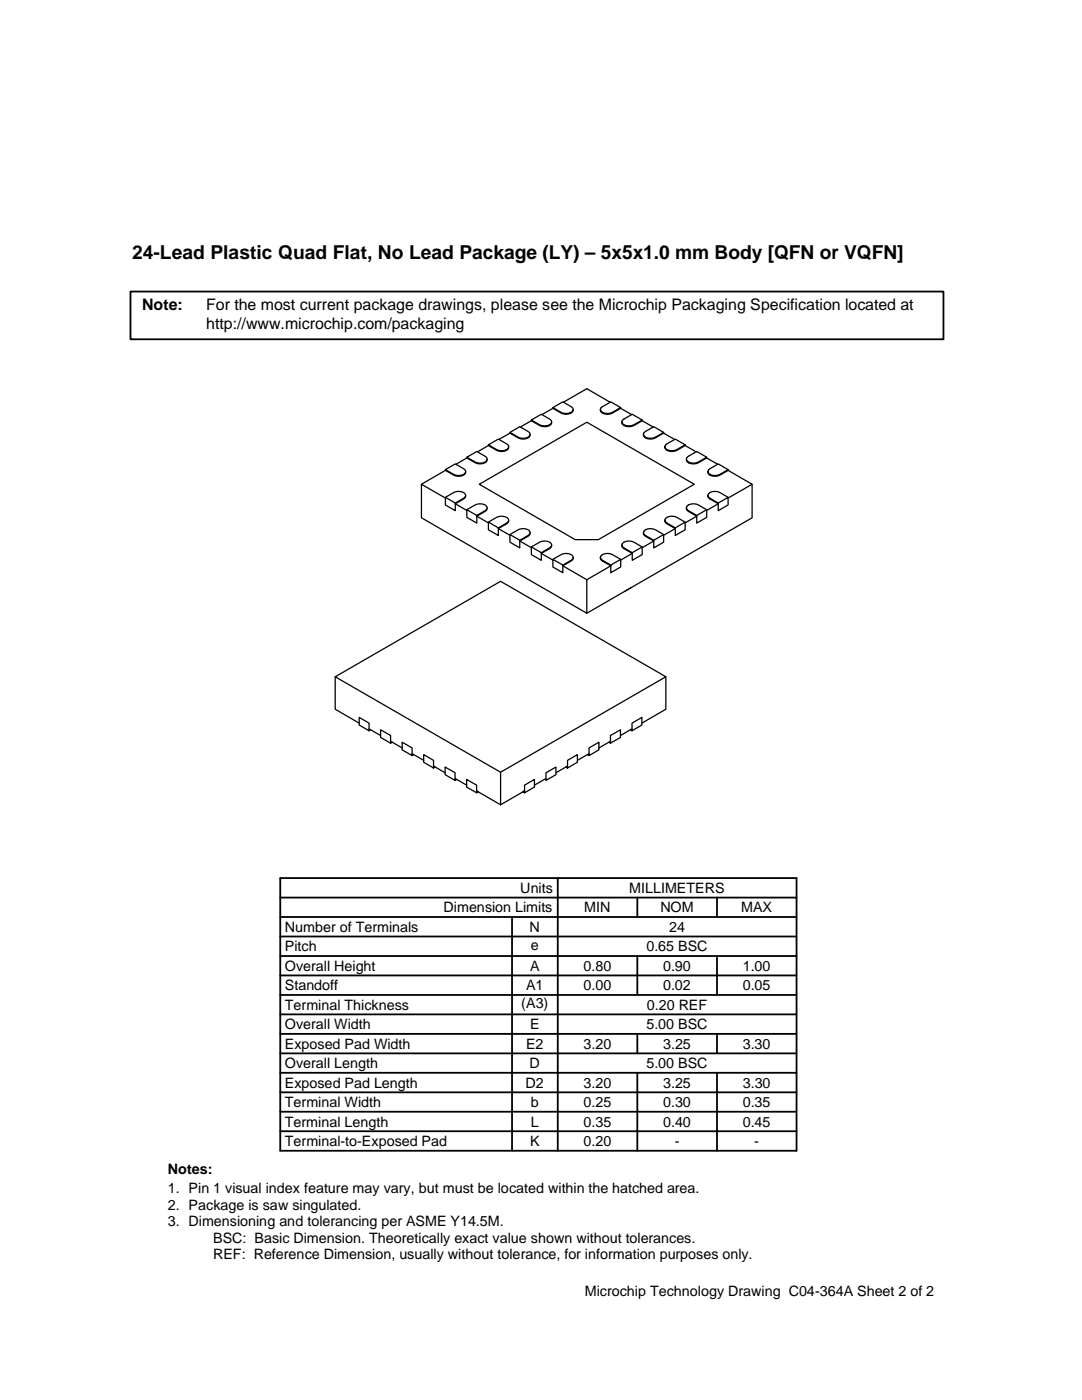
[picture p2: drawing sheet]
<svg xmlns="http://www.w3.org/2000/svg" width="216mm" height="279mm" viewBox="0 0 216 279" stroke-linecap="round" stroke-linejoin="round" font-family="sans-serif">
<defs><g id="words">
<text font-size="3.8" x="26.4" y="51.7">24-Lead Plastic Quad Flat, No Lead Package (LY) – 5x5x1.0 mm Body [QFN or VQFN]</text>
<g font-size="3.2">
<text x="28.4" y="62">Note:</text>
<text x="41.1" y="62">For the most current package drawings, please see the Microchip Packaging Specification located at</text>
<text x="41.1" y="65.6">http://www.microchip.com/packaging</text>
</g>
<g font-size="2.9">
<text x="103.8" y="178.2">Units</text>
<text x="125.5" y="178.2">MILLIMETERS</text>
<text x="56.8" y="186">Number of Terminals</text>
<text x="88.5" y="182.1">Dimension Limits</text>
<text x="105.7" y="186">N</text>
<text x="116.6" y="182.1">MIN</text>
<text x="131.8" y="182.1">NOM</text>
<text x="133.5" y="186">24</text>
<text x="147.9" y="182.1">MAX</text>
<text x="56.8" y="189.9">Pitch</text>
<text x="105.9" y="189.6">e</text>
<text x="129" y="189.9">0.65 BSC</text>
<text x="56.8" y="193.8">Overall Height</text>
<text x="56.8" y="197.7">Standoff</text>
<text x="105" y="197.7">A1</text>
<text x="105.8" y="193.8">A</text>
<text x="116.4" y="197.7">0.00</text>
<text x="116.4" y="193.8">0.80</text>
<text x="132.3" y="197.7">0.02</text>
<text x="132.3" y="193.8">0.90</text>
<text x="148.2" y="197.7">0.05</text>
<text x="148.2" y="193.8">1.00</text>
<text x="56.8" y="201.5">Terminal Thickness</text>
<text x="104" y="201.3">(A3)</text>
<text x="129.1" y="201.5">0.20 REF</text>
<text x="56.8" y="205.4">Overall Width</text>
<text x="56.8" y="209.3">Exposed Pad Width</text>
<text x="105" y="209.3">E2</text>
<text x="105.8" y="205.4">E</text>
<text x="116.4" y="209.3">3.20</text>
<text x="129" y="205.4">5.00 BSC</text>
<text x="132.3" y="209.3">3.25</text>
<text x="148.2" y="209.3">3.30</text>
<text x="56.8" y="213.2">Overall Length</text>
<text x="105.7" y="213.2">D</text>
<text x="129" y="213.2">5.00 BSC</text>
<text x="56.8" y="221">Terminal Width</text>
<text x="56.8" y="217.1">Exposed Pad Length</text>
<text x="104.9" y="217.1">D2</text>
<text x="105.9" y="220.9">b</text>
<text x="116.4" y="217.1">3.20</text>
<text x="116.4" y="221">0.25</text>
<text x="132.3" y="217.1">3.25</text>
<text x="132.3" y="221">0.30</text>
<text x="148.2" y="217.1">3.30</text>
<text x="148.2" y="221">0.35</text>
<text x="56.8" y="224.9">Terminal Length</text>
<text x="105.9" y="224.9">L</text>
<text x="116.4" y="224.9">0.35</text>
<text x="132.3" y="224.9">0.40</text>
<text x="148.2" y="224.9">0.45</text>
<text x="56.8" y="228.7">Terminal-to-Exposed Pad</text>
<text x="105.8" y="228.7">K</text>
<text x="116.4" y="228.7">0.20</text>
<text x="134.6" y="228.7">-</text>
<text x="150.5" y="228.7">-</text>
<text x="33.5" y="234.2">Notes:</text>
<text x="33.5" y="238.1">1. Pin 1 visual index feature may vary, but must be located within the hatched area.</text>
<text x="33.5" y="244.8">3. Dimensioning and tolerancing per ASME Y14.5M.</text>
<text x="33.5" y="241.4">2. Package is saw singulated.</text>
<text x="42.5" y="248.1">BSC: Basic Dimension. Theoretically exact value shown without tolerances.</text>
<text x="42.5" y="251.4">REF: Reference Dimension, usually without tolerance, for information purposes only.</text>
<text x="116.7" y="258.7">Microchip Technology Drawing C04-364A Sheet 2 of 2</text>
</g>
</g></defs>
<g fill="none" stroke="#000" stroke-width=".25">
<path d="M84.1 96.6v6.7l33 19.1 33-19.1v-6.7M88.9 99.3l1.9 1.1v1.5l-1.9-1.1zM88.9 99.3a3.3 3.3 0 0 1 3.6-1 .6 .6 0 0 1 .4 .6 .6 .6 0 0 1-.4 .5l-1.7 1M88.9 93.9l-4.8 2.7 4.8 2.8M88.9 93.7v.2a3.3 3.3 0 0 0 3.6 .9l.3-.3 .1-.4M88.9 93.7l1.9-1.1 1.7 .9a.6 .6 0 0 1 .4 .6 .6 .6 0 0 1-.4 .6 2.2 2.2 0 0 1-2 0zM92.9 98.9l-.2 .6-1.9 1 2.4 1.4M93.2 91.2l1.9-1.1 1.7 1a.61 .61 0 0 1 .4 .5 .61 .61 0 0 1-.4 .6 2.24 2.24 0 0 1-2 0zM93.2 91.2v.2a3.3 3.3 0 0 0 3.6 .9l.3-.2 .1-.5M93.2 91.4l-2.2 1.2M95.6 96.6l21.5-12.3 21.4 12.3-19.1 11.1h-4.6zM97.5 88.8l1.9-1.2 1.7 1a.61 .61 0 0 1 .4 .6 .61 .61 0 0 1-.4 .5 2.24 2.24 0 0 1-2 0z"/>
<path d="M97.5 88.8v.1a3.3 3.3 0 0 0 3.6 1l.3-.3 .1-.4M97.5 88.9l-2.2 1.3M101.7 86.3l2-1.1 1.7 .9a.6 .6 0 0 1 .4 .6 .6 .6 0 0 1-.4 .5 2.2 2.2 0 0 1-2 0zM101.7 86.3v.1a3.3 3.3 0 0 0 3.7 1l.3-.3 .1-.4M101.7 86.4l-2.1 1.3M106 84l-2.2 1.2M106 83.8l2-1.1 1.7 .9a.61 .61 0 0 1 .4 .6 .61 .61 0 0 1-.4 .6 2.24 2.24 0 0 1-2 0zM106 83.8v.2a3.3 3.3 0 0 0 3.7 .9l.3-.3 .1-.4M110.3 81.3l2-1.1 1.6 1a.6 .6 0 0 1 .5 .5 .6 .6 0 0 1-.5 .6 2.2 2.2 0 0 1-1.9 0zM110.3 81.3v.2a3.3 3.3 0 0 0 3.6 .9l.4-.3 .1-.4M110.3 81.5l-2.2 1.2M112.4 80.3l4.7-2.7 4.6 2.7"/>
<path d="M120 81.3l1.9-1.1 1.9 1.1a3.3 3.3 0 0 1-3.6 1l-.4-.4zM123.8 81.5l2.2 1.2M123.8 81.3v.2a3.3 3.3 0 0 1-3.6 .9l-.4-.4v-.3M124.2 83.9l2-1.2 1.9 1.1a3.3 3.3 0 0 1-3.6 1l-.4-.5zM128.1 84l2.2 1.2M128.1 83.8v.2a3.3 3.3 0 0 1-3.6 .9l-.3-.3-.1-.4M128.5 86.4l2-1.2 1.9 1.1a3.3 3.3 0 0 1-3.6 .9l-.4-.4zM132.4 86.4l2.2 1.3M132.4 86.3v.1a3.3 3.3 0 0 1-3.6 1l-.3-.3-.1-.4M132.9 88.7l1.8-1.1 2 1.2a3.3 3.3 0 0 1-3.6 .9l-.4-.4zM136.7 88.9l2.2 1.3M136.7 88.8v.1a3.3 3.3 0 0 1-3.6 1l-.4-.4v-.3"/>
<path d="M137.1 91.3l1.9-1.2 2 1.1a3.3 3.3 0 0 1-3.6 1l-.4-.4zM141 91.4l2.2 1.2M141 91.2v.2a3.3 3.3 0 0 1-3.6 1l-.3-.3-.1-.5M141.3 98.9l.1-.3a1.86 1.86 0 0 1 2.2-.3l1.7 1M141.3 98.9l.4 .5 1.6 1M141.3 98.9l.2 .6 1.8 1-2.3 1.4M141.4 93.8l1.9-1.2 2 1.1a3.3 3.3 0 0 1-3.6 1l-.4-.4zM145.3 93.9l4.8 2.7-4.8 2.8M145.3 93.7v.2a3.3 3.3 0 0 1-3.6 .9l-.3-.3-.1-.4M93.2 101.7l1.9 1.2v1.5l-1.9-1.1zM93.2 101.7a3.3 3.3 0 0 1 3.6-.9 .61 .61 0 0 1 .4 .5 .61 .61 0 0 1-.4 .6l-1.7 1M97.2 101.3l-.2 .6-1.9 1.1 2.4 1.4"/>
<path d="M97.5 104.2l1.9 1.1v1.6l-1.9-1.2zM97.5 104.2a3.3 3.3 0 0 1 3.6-.9 .61 .61 0 0 1 .4 .5 .61 .61 0 0 1-.4 .6l-1.7 .9M101.5 103.8l-.2 .6-1.9 1.1 2.3 1.3M101.7 106.7a3.3 3.3 0 0 1 3.7-1 .6 .6 0 0 1 .4 .6 .6 .6 0 0 1-.4 .6l-1.7 .9M101.7 106.7l2 1.1v1.5l-2-1.1zM105.8 106.3l-.3 .6-1.8 1.1 2.3 1.3M106 109.2l2 1.1v1.5l-2-1.1zM106 109.2a3.3 3.3 0 0 1 3.7-1 .61 .61 0 0 1 .4 .6 .61 .61 0 0 1-.4 .5l-1.7 1M110.1 108.8l-.3 .6-1.8 1 2.3 1.4M110.3 111.6a3.3 3.3 0 0 1 3.6-.9 .6 .6 0 0 1 .5 .6 .6 .6 0 0 1-.5 .5l-1.6 1M110.3 111.6l2 1.2v1.5l-2-1.1zM114.4 111.3l-.3 .5-1.8 1.1 4.8 2.8"/>
<path d="M117.1 115.7v6.7M119.8 111.3l.1-.3a1.86 1.86 0 0 1 2.3-.3l1.6 .9M119.8 111.3l.2 .4 1.9 1.1M119.8 111.3l.2 .5 1.9 1.1-4.8 2.8M121.9 112.8l1.9-1.2v1.6l-1.9 1.1zM124.1 108.8l.1-.3a1.9 1.9 0 0 1 2.3-.3l1.6 1M124.1 108.8l.4 .5 1.7 1M124.1 108.8l.2 .6 1.9 1-2.4 1.4M126 117.2l-1.3 .8M126.2 110.3l1.9-1.1v1.5l-1.9 1.1zM128.4 106.3l.1-.3a1.86 1.86 0 0 1 2.3-.3l1.6 1M128.4 106.3l.4 .6 1.7 .9"/>
<path d="M128.4 106.3l.2 .6 1.9 1.1-2.4 1.3M130.5 107.8l1.9-1.1v1.5l-1.9 1.1zM132.7 103.8l.1-.3a1.86 1.86 0 0 1 2.3-.2l1.6 .9M132.7 103.8l.2 .5 1.8 1M132.7 103.8l.2 .6 1.8 1.1-2.3 1.3M134.7 105.3l2-1.1v1.5l-2 1.2zM137 101.3l.1-.2a1.88 1.88 0 0 1 2.3-.3l1.6 .9M137 101.3l.4 .6 1.6 1M137 101.3l.2 .6 1.8 1.1-2.3 1.4M139 102.9l2-1.2v1.6l-2 1.1zM143.3 100.4l2-1.1v1.5l-2 1.1zM66.9 135.1l33-19.1 33 19.1-33 19z"/>
<path d="M66.9 135.1v6.4l4.8 2.8M132.9 135.1v6.4l-4.8 2.8M73.6 145.5l2.3 1.3M74 145.6l-.4 .2v-1.5l-1.9-1.1v1.5l1.9 1.1M77.9 147.9l2.3 1.4M78.3 148.1l-.4 .2v-1.5l-2-1.2v1.6l2 1.1M82.2 150.4l2.3 1.3M82.5 150.6l-.3 .2v-1.5l-2-1.2v1.5l2 1.2M86.5 152.9l2.3 1.3M86.8 153.1l-.3 .2v-1.6l-2-1.1v1.5l2 1.2M90.8 155.4l2.3 1.3M91.1 155.6l-.3 .1v-1.5l-2-1.1v1.5l2 1.1"/>
<path d="M93.1 155.6l2 1.1v1.5l-2-1.1zM95.1 158.2l.3-.2-.3-.2 4.8 2.8M99.9 154.1v6.5M104.7 156.7l1.9-1.1v1.5l-1.9 1.1zM104.7 158.2l-.4-.2 .4-.2-4.8 2.8M108.9 154.2l2-1.1v1.5l-2 1.1zM108.9 155.4l-2.3 1.3M112.9 153.1l.3 .2v-1.6l2-1.1v1.5l-2 1.2M113.2 152.9l-2.3 1.3M117.2 150.6l.3 .2v-1.5l2-1.2v1.5l-2 1.2M117.5 150.4l-2.3 1.3M121.5 148.1l.3 .2v-1.5l2-1.2v1.6l-2 1.1"/>
<path d="M121.8 147.9l-2.3 1.4M125.8 145.6l.3 .2v-1.5l2-1.1v1.5l-2 1.1M126.1 145.5l-2.3 1.3"/>
</g>
<g fill="none" stroke="#000" stroke-width=".36">
<path d="M26 58.2h162.3v9.5h-162.3zM55.9 179.1h103M55.9 175.2h103v54.5h-103zM111.3 175.2v54.5M127.2 179.1v3.9M143.1 179.1v3.9M55.9 183h103M55.9 198.6h103M55.9 194.7h103M55.9 190.8h103M55.9 186.9h103M102.2 183v46.7"/>
<path d="M127.2 190.8v7.8M143.1 190.8v7.8M55.9 218h103M55.9 214.1h103M55.9 206.3h103M55.9 202.4h103M55.9 210.2h103M127.2 206.3v3.9M127.2 214.1v15.6M143.1 206.3v3.9M143.1 214.1v15.6M55.9 221.9h103"/>
<path d="M55.9 225.8h103"/>
</g>
<use href="#words"/>
</svg>
